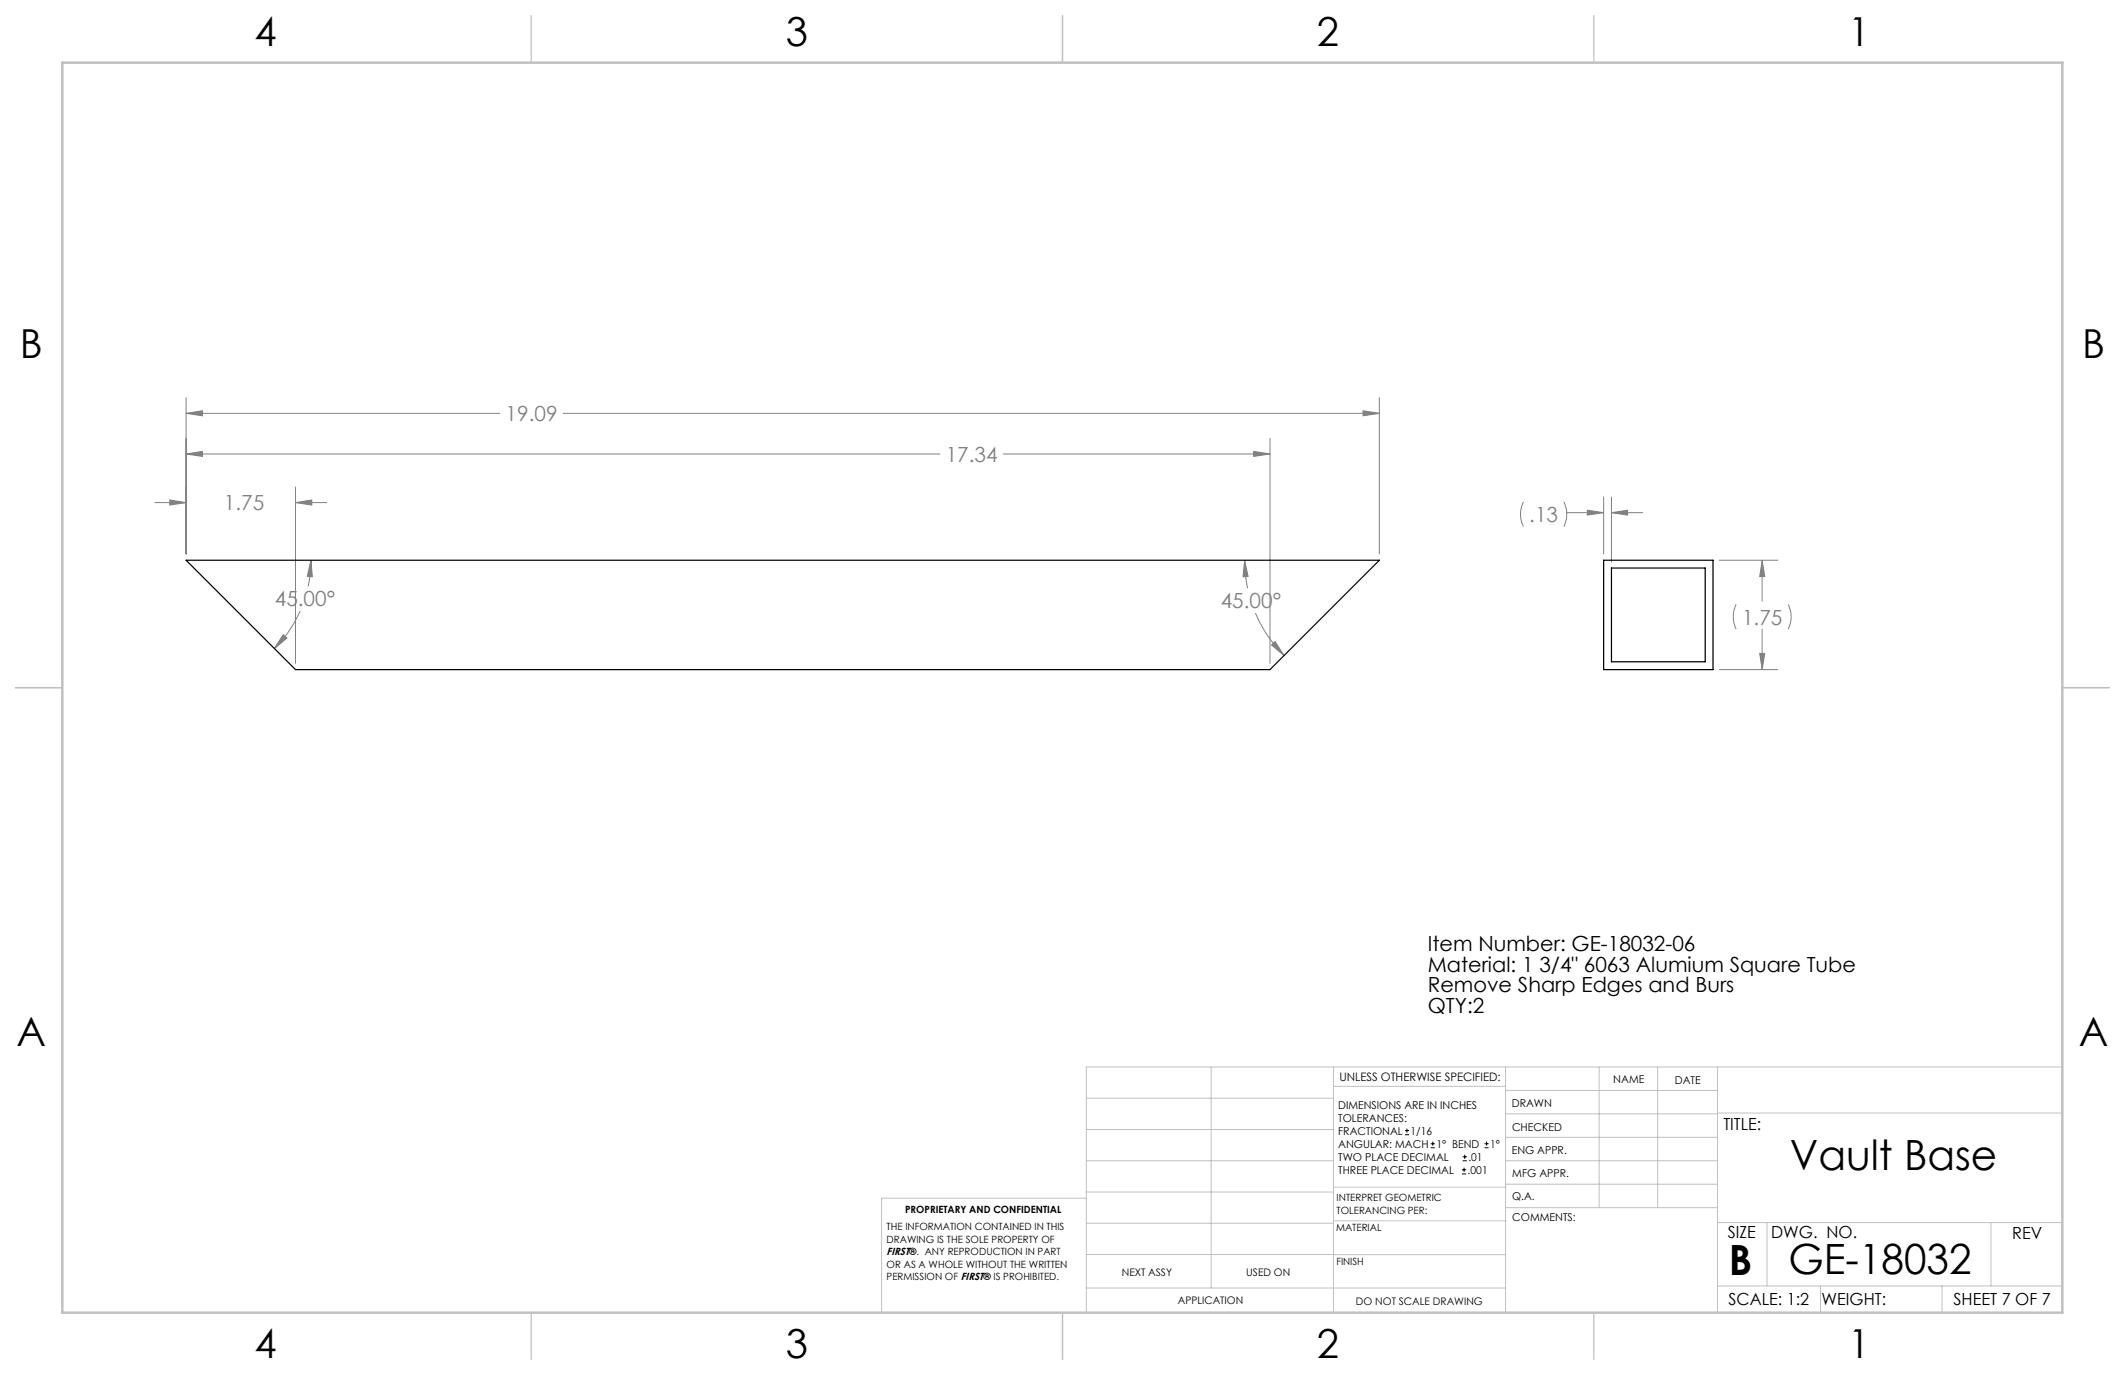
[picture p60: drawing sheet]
<svg xmlns="http://www.w3.org/2000/svg" width="432mm" height="279mm" viewBox="0 0 432 279" stroke-linecap="round" stroke-linejoin="round" font-family="sans-serif">
<defs><g id="words">
<g font-size="8.5">
<text x="363.7" y="237.7">Vault Base</text>
<text x="351.3" y="259">B</text>
<text x="363.4" y="258.9">GE-18032</text>
</g>
<g font-size="8.1">
<text x="51.7" y="9.3">4</text>
<text x="159.7" y="9.3">3</text>
<text x="267.6" y="9.3">2</text>
<text x="375.6" y="9.3">1</text>
<text x="4" y="72.8">B</text>
<text x="423.1" y="72.8">B</text>
<text x="3.3" y="212.5">A</text>
<text x="422.4" y="212.5">A</text>
<text x="51.7" y="276">4</text>
<text x="159.7" y="276">3</text>
<text x="267.6" y="276">2</text>
<text x="375.6" y="276">1</text>
</g>
<g font-size="4.2" fill="#808080">
<text x="102.7" y="85.6">19.09</text>
<text x="192.2" y="93.8">17.34</text>
<text x="45.5" y="103.7">1.75</text>
<text x="310.8" y="106.1">.13</text>
<text x="55.8" y="123.2">45.00°</text>
<text x="248.1" y="123.6">45.00°</text>
<text x="354" y="126.9">1.75</text>
</g>
<g font-size="4.2">
<text x="290.1" y="193.3">Item Number: GE-18032-06</text>
<text x="290.1" y="197.5">Material: 1 3/4&quot; 6063 Alumium Square Tube</text>
<text x="290.1" y="201.7">Remove Sharp Edges and Burs</text>
<text x="290.1" y="205.8">QTY:2</text>
</g>
<g font-size="3.4">
<text x="350.2" y="229.5">TITLE:</text>
<text x="351.1" y="251.6">SIZE</text>
<text x="359.9" y="251.6">DWG. NO.</text>
<text x="408.9" y="251.7">REV</text>
<text x="351.2" y="265.2">SCALE: 1:2</text>
<text x="370.1" y="265.3">WEIGHT:</text>
<text x="396.9" y="265.2">SHEET 7 OF 7</text>
</g>
<text font-size="2.4" x="272.2" y="219.7">UNLESS OTHERWISE SPECIFIED:</text>
<g font-size="2.2">
<text x="327.8" y="220.1">NAME</text>
<text x="340.3" y="220.2">DATE</text>
<text x="271.9" y="225.3">DIMENSIONS ARE IN INCHES</text>
<text x="271.9" y="227.9">TOLERANCES:</text>
<text x="307.2" y="224.9">DRAWN</text>
<text x="271.9" y="230.6">FRACTIONAL</text>
<text x="271.9" y="233.2">ANGULAR: MACH</text>
<text x="286.6" y="230.6">1/16</text>
<text x="291.9" y="233.2">1° BEND</text>
<text x="302.8" y="233.2">1°</text>
<text x="307.3" y="229.8">CHECKED</text>
<text x="271.9" y="238.5">THREE PLACE DECIMAL</text>
<text x="271.9" y="235.9">TWO PLACE DECIMAL</text>
<text x="298.2" y="238.5">.001</text>
<text x="298.4" y="235.9">.01</text>
<text x="307.2" y="234.5">ENG APPR.</text>
<text x="307.3" y="239.2">MFG APPR.</text>
<text x="307.3" y="243.9">Q.A.</text>
<text x="307.3" y="248.1">COMMENTS:</text>
</g>
<g font-size="2.1">
<text x="180.2" y="255.1">FIRST®. ANY REPRODUCTION IN PART</text>
<text x="227.9" y="259.2">NEXT ASSY</text>
<text x="253.3" y="259.2">USED ON</text>
<text x="239.3" y="265">APPLICATION</text>
<text x="275.5" y="265.1">DO NOT SCALE DRAWING</text>
</g>
<g font-size="2">
<text x="271.6" y="244.1">INTERPRET GEOMETRIC</text>
<text x="180.2" y="250">THE INFORMATION CONTAINED IN THIS</text>
<text x="183.9" y="246.4">PROPRIETARY AND CONFIDENTIAL</text>
<text x="271.5" y="250.2">MATERIAL</text>
<text x="271.6" y="246.6">TOLERANCING PER:</text>
<text x="180.2" y="257.6">OR AS A WHOLE WITHOUT THE WRITTEN</text>
<text x="180.2" y="252.5">DRAWING IS THE SOLE PROPERTY OF</text>
<text x="271.5" y="257">FINISH</text>
<text x="180.2" y="260.1">PERMISSION OF FIRST® IS PROHIBITED.</text>
</g>
</g></defs>
<g fill="none" stroke="#c0c0c0" stroke-width=".2">
<path d="M246.1 216.8v44.9M271 216.8v49.9M305.9 216.8v49.9M324.9 216.8v28.6M336.8 216.8v28.6M349 216.8v49.9M419.1 216.8h-198.4v49.9M220.7 235.9h50.3M220.7 229.5h50.3M220.7 223.2h50.3M271 220.7h34.9M305.9 231.1h43.1"/>
<path d="M305.9 226.3h43.1M305.9 221.6h43.1M305.9 235.9h43.1M349 226.2h70.1M220.7 248.6h50.3M220.7 242.2h50.3M220.7 254.9h50.3M220.7 243.5h-41.6v23.2M271 255h34.9M271 248.1h35M271 241.2h35M305.9 240.6h43.1"/>
<path d="M306 245.4h43M349 248.4h70.1M359.1 248.4v12.9M404.6 248.4v12.9M220.7 261.7h85.2M349 261.3h70.1M369.9 261.3v5.4M394.6 261.3v5.4"/>
</g>
<path d="M108 3.2v9.5M215.9 3.2v9.5M323.8 3.2v9.5M3.1 139.7h9.6M419.1 139.7h9.5M108 266.7v9.6M215.9 266.7v9.6M323.8 266.7v9.6" fill="none" stroke="#c0c0c0" stroke-width=".25"/>
<path d="M12.7 12.7h406.4v254h-406.4z" fill="none" stroke="#c0c0c0" stroke-width=".5"/>
<g fill="none" stroke="#808080" stroke-width=".2">
<path d="M37.8 84l3.3-.5v1zM37.8 92.3l3.3-.6v1zM37.8 80.8v31.8M37.8 84h63.8M37.8 92.3h153.2M60 99v35.8M114.4 84h165.9M203.9 92.3h54.2M254.7 91.7l3.4 .6-3.4 .4zM258.1 89.1v45.7M277 83.5l3.3 .5-3.3 .5zM280.3 80.8v31.8"/>
<path d="M31.5 102.1h6.3M34.5 101.6l3.3 .5-3.3 .5zM60 102.1l3.4-.5v1zM60 102.1h6.4M63.2 113.8l.3 3.4-1.1-.1zM63.2 113.8l-.2 2.7-.4 2.6M252.9 113.8l.7 3.3-1 .1zM252.9 113.8a25.6 25.6 0 0 0 .6 5.7M309.6 102a5.6 5.6 0 0 0 0 5M317.8 102a5.9 5.9 0 0 1 0 5M318.4 104.2h7.5M322.5 103.7l3.4 .5-3.4 .5z"/>
<path d="M325.9 101v11.6M327.4 101v13.2M327.4 104.2h6.4M327.4 104.2l3.3-.5v1zM349.4 113.8h11.8M358.1 113.8l.5 3.4h-1zM358.1 113.8v8.4M57.5 129l.8 .6-2.6 2.2zM61 124.2a26.2 26.2 0 0 1-5.3 7.6M255.1 124.6l.3 .7a27 27 0 0 0 5.5 7.9M258.4 131.1l.7-.7 1.8 2.8zM349.4 136.1h11.8"/>
<path d="M352.8 122.8a5.9 5.9 0 0 0 0 5M357.6 132.8h1l-.5 3.3zM358.1 127.8v8.3M363.4 122.8a5.6 5.6 0 0 1 0 5"/>
</g>
<path d="M57.5 129l.8 .6-2.6 2.2zM63.2 113.8l.3 3.4-1.1-.1zM252.9 113.8l.7 3.3-1 .1zM258.4 131.1l.7-.7 1.8 2.8zM277 83.5l3.3 .5-3.3 .5zM37.8 84l3.3-.5v1zM34.5 101.6l3.3 .5-3.3 .5zM60 102.1l3.4-.5v1zM37.8 92.3l3.3-.6v1zM254.7 91.7l3.4 .6-3.4 .4zM327.4 104.2l3.3-.5v1zM322.5 103.7l3.4 .5-3.4 .5zM358.1 113.8l.5 3.4h-1zM357.6 132.8h1l-.5 3.3z" fill="#808080"/>
<path d="M37.8 113.8h242.5l-22.2 22.3h-198.1zM325.9 113.8h22.2v22.3h-22.2zM327.4 115.4h19.1v19.1h-19.1z" fill="none" stroke="#000" stroke-width=".25"/>
<g fill="none" stroke="#000" stroke-width=".2">
<path d="M285.5 230.6h.8M285.5 229.7h.8M285.9 229.3v.9M290.7 233.2h.8M290.7 232.4h.8M291.1 232v.8M297.1 238.5h.8M297.1 237.7h.8M297.2 235.9h.9M297.2 235.1h.9M297.5 237.3v.8M297.6 234.6v.9"/>
<path d="M301.7 233.2h.8M301.7 232.4h.8M302.1 232v.8"/>
</g>
<use href="#words"/>
</svg>
